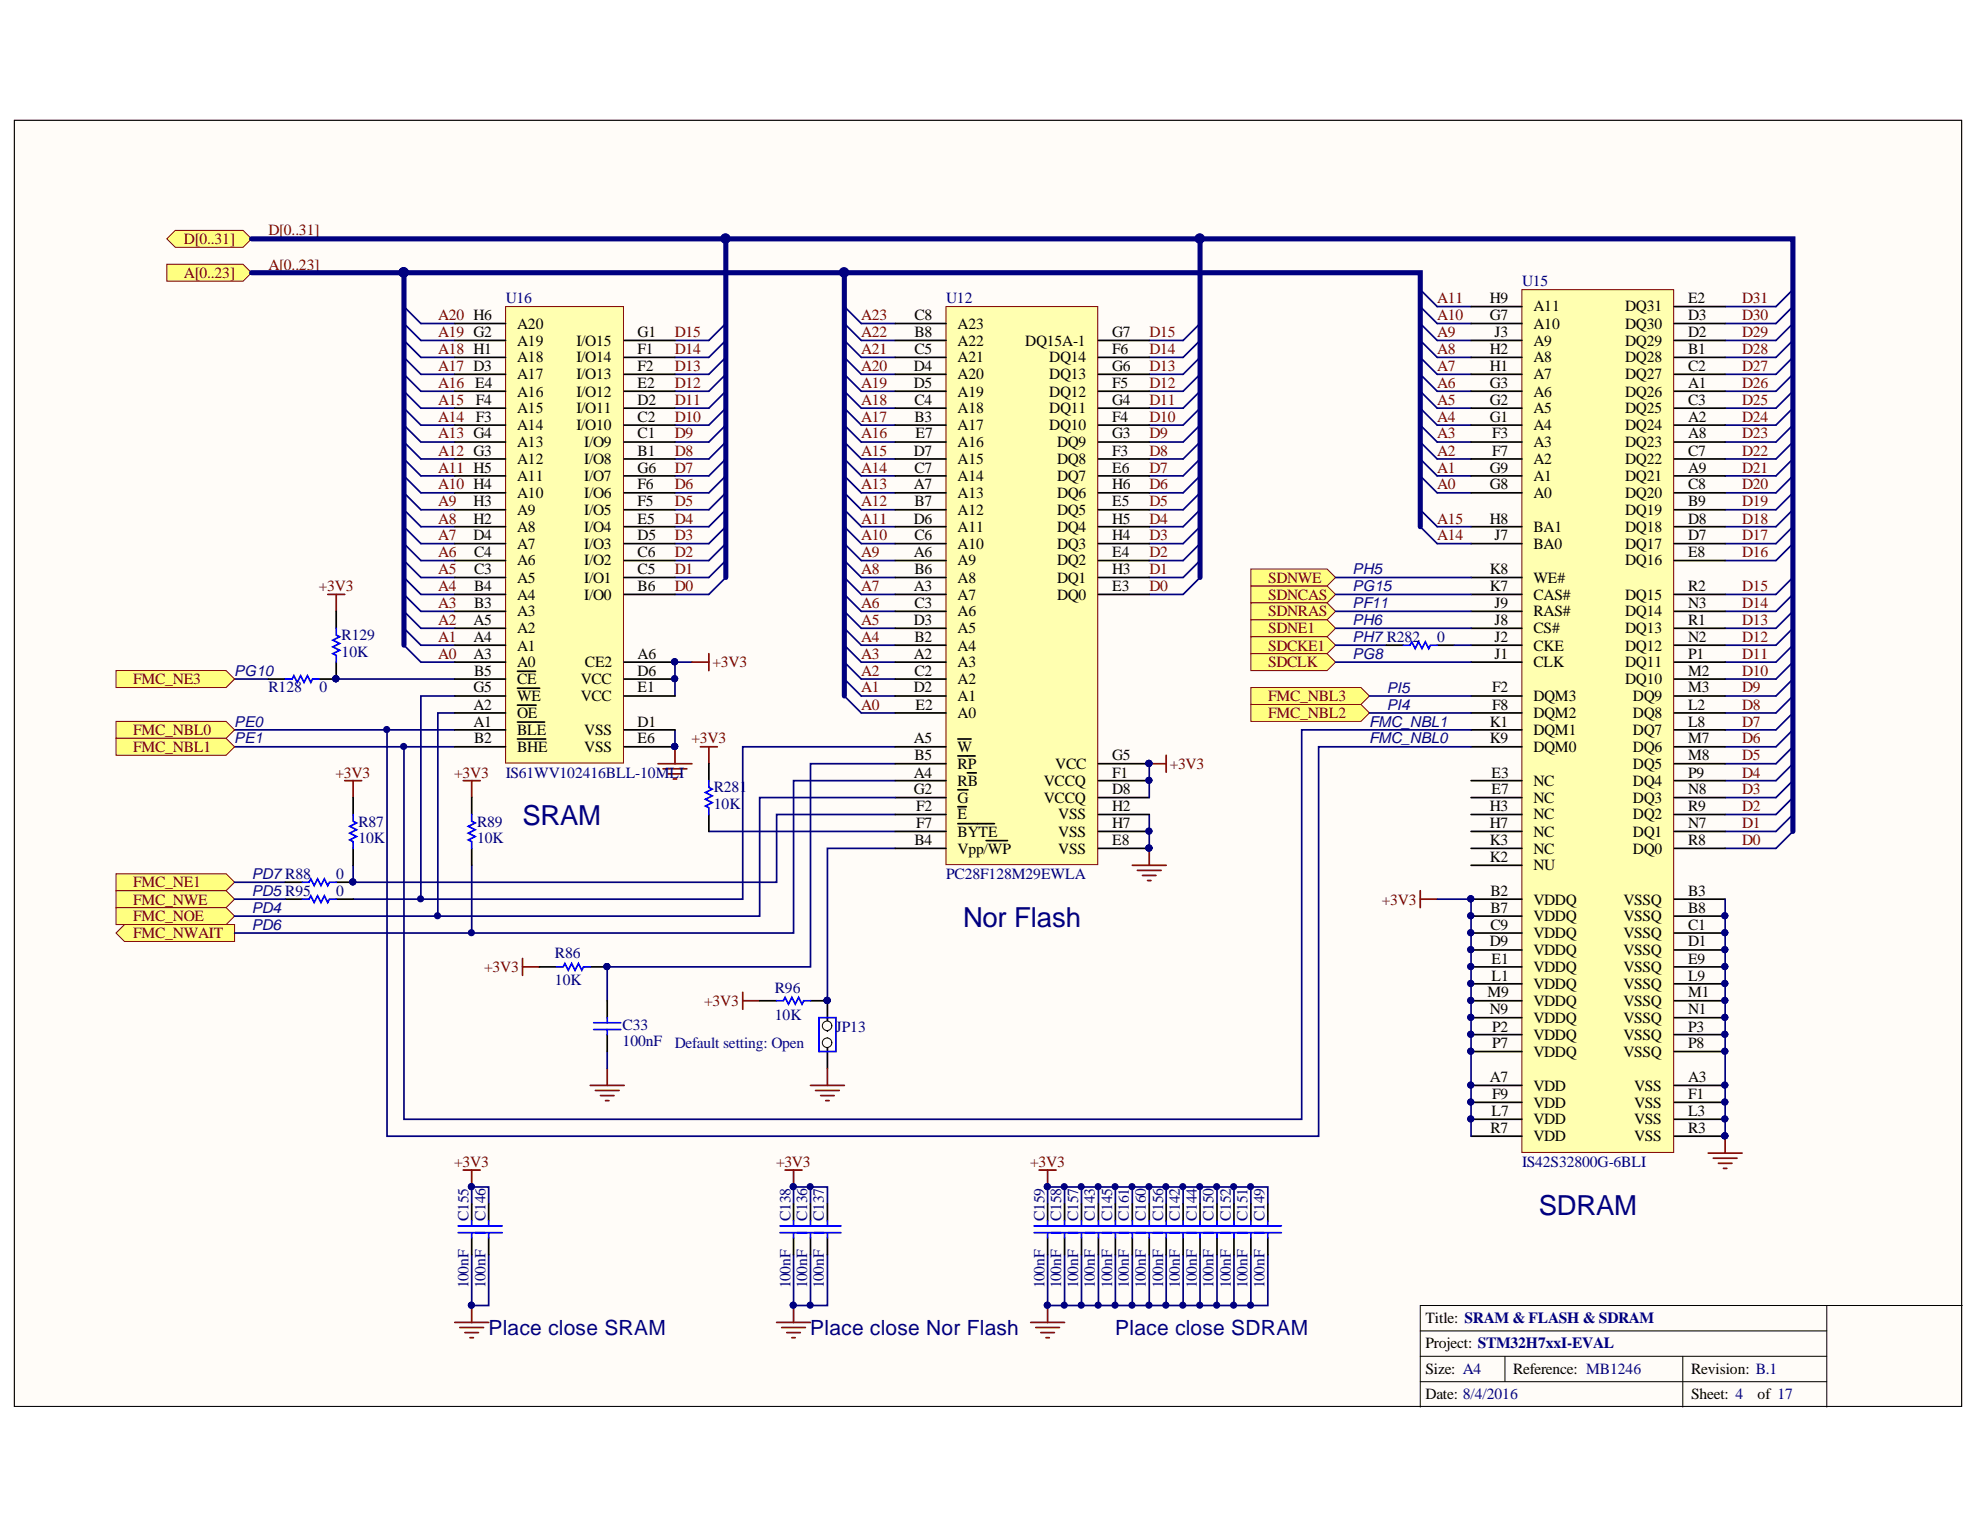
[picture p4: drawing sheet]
<svg xmlns="http://www.w3.org/2000/svg" width="279mm" height="216mm" viewBox="0 0 279 216" stroke-linecap="round" stroke-linejoin="round" font-family="sans-serif">
<defs><g id="words">
<g font-size="3.9" fill="#000080">
<text x="73.7" y="116.5">SRAM</text>
<text x="135.9" y="130.8">Nor Flash</text>
<text x="217.2" y="171.4">SDRAM</text>
</g>
<g font-size="3" fill="#000080">
<text x="68.9" y="188.3">Place close SRAM</text>
<text x="114.3" y="188.3">Place close Nor Flash</text>
<text x="157.4" y="188.3">Place close SDRAM</text>
</g>
<g font-size="2.2" fill="#800000">
<text x="26" y="34.4">D[0..31]</text>
<text x="37.9" y="33.2">D[0..31]</text>
<text x="26" y="39.2">A[0..23]</text>
<text x="37.9" y="38">A[0..23]</text>
<text x="61.8" y="47.6">A19 G2</text>
<text x="61.8" y="45.2">A20 H6</text>
<text x="95.2" y="47.6">D15</text>
<text x="121.5" y="47.6">A22</text>
<text x="121.5" y="45.2">A23</text>
<text x="162.2" y="47.6">D15</text>
<text x="202.8" y="47.6">A9</text>
<text x="202.8" y="45.2">A10</text>
<text x="202.8" y="42.8">A11</text>
<text x="245.8" y="47.6">D29</text>
<text x="245.8" y="45.2">D30</text>
<text x="245.8" y="42.8">D31</text>
<text x="61.8" y="52.3">A17 D3</text>
<text x="61.8" y="50">A18 H1</text>
<text x="95.2" y="52.3">D13</text>
<text x="95.2" y="50">D14</text>
<text x="121.5" y="52.3">A20</text>
<text x="121.5" y="50">A21</text>
<text x="162.2" y="52.3">D13</text>
<text x="162.2" y="50">D14</text>
<text x="202.8" y="52.3">A7</text>
<text x="202.8" y="50">A8</text>
<text x="245.8" y="52.3">D27</text>
<text x="245.8" y="50">D28</text>
<text x="61.8" y="59.5">A14</text>
<text x="61.8" y="57.1">A15</text>
<text x="61.8" y="54.8">A16 E4</text>
<text x="95.2" y="59.5">D10</text>
<text x="95.2" y="57.1">D11</text>
<text x="95.2" y="54.8">D12</text>
<text x="121.5" y="59.5">A17</text>
<text x="121.5" y="57.1">A18</text>
<text x="121.5" y="54.8">A19</text>
<text x="162.2" y="59.5">D10</text>
<text x="162.2" y="57.1">D11</text>
<text x="162.2" y="54.8">D12</text>
<text x="202.8" y="59.5">A4</text>
<text x="202.8" y="57.1">A5</text>
<text x="202.8" y="54.8">A6</text>
<text x="245.8" y="59.5">D24</text>
<text x="245.8" y="57.1">D25</text>
<text x="245.8" y="54.8">D26</text>
<text x="61.8" y="64.3">A12 G3</text>
<text x="61.8" y="61.9">A13 G4</text>
<text x="95.2" y="64.3">D8</text>
<text x="95.2" y="61.9">D9</text>
<text x="121.5" y="64.3">A15</text>
<text x="121.5" y="61.9">A16</text>
<text x="162.2" y="64.3">D8</text>
<text x="162.2" y="61.9">D9</text>
<text x="202.8" y="64.3">A2</text>
<text x="202.8" y="61.9">A3</text>
<text x="245.8" y="64.3">D22</text>
<text x="245.8" y="61.9">D23</text>
<text x="61.8" y="71.4">A9</text>
<text x="61.8" y="69.1">A10 H4</text>
<text x="61.8" y="66.7">A11 H5</text>
<text x="95.2" y="71.4">D5</text>
<text x="95.2" y="69.1">D6</text>
<text x="95.2" y="66.7">D7</text>
<text x="121.5" y="71.4">A12</text>
<text x="121.5" y="69.1">A13</text>
<text x="121.5" y="66.7">A14</text>
<text x="162.2" y="71.4">D5</text>
<text x="162.2" y="69.1">D6</text>
<text x="162.2" y="66.7">D7</text>
<text x="202.8" y="66.7">A1</text>
<text x="202.8" y="69.1">A0</text>
<text x="245.8" y="71.4">D19</text>
<text x="245.8" y="69.1">D20</text>
<text x="245.8" y="66.7">D21</text>
<text x="61.8" y="76.2">A7</text>
<text x="61.8" y="73.9">A8</text>
<text x="95.2" y="76.2">D3</text>
<text x="95.2" y="73.9">D4</text>
<text x="121.5" y="76.2">A10</text>
<text x="121.5" y="73.9">A11</text>
<text x="162.2" y="76.2">D3</text>
<text x="162.2" y="73.9">D4</text>
<text x="202.8" y="76.2">A14</text>
<text x="202.8" y="73.9">A15</text>
<text x="245.8" y="76.2">D17</text>
<text x="245.8" y="73.9">D18</text>
<text x="45" y="83.4">+3V3</text>
<text x="61.8" y="83.4">A4</text>
<text x="61.8" y="81.1">A5</text>
<text x="61.8" y="78.6">A6</text>
<text x="95.2" y="83.4">D0</text>
<text x="95.2" y="81.1">D1</text>
<text x="95.2" y="78.6">D2</text>
<text x="121.5" y="83.4">A7</text>
<text x="121.5" y="81.1">A8</text>
<text x="121.5" y="78.6">A9</text>
<text x="162.2" y="83.4">D0</text>
<text x="162.2" y="81.1">D1</text>
<text x="162.2" y="78.6">D2</text>
<text x="178.9" y="82.2">SDNWE</text>
<text x="245.8" y="83.4">D15</text>
<text x="245.8" y="78.6">D16</text>
<text x="61.8" y="88.2">A2</text>
<text x="61.8" y="85.8">A3</text>
<text x="121.5" y="88.2">A5</text>
<text x="121.5" y="85.8">A6</text>
<text x="178.9" y="84.6">SDNCAS</text>
<text x="178.9" y="87">SDNRAS</text>
<text x="178.9" y="89.3">SDNE1</text>
<text x="245.8" y="88.2">D13</text>
<text x="245.8" y="85.8">D14</text>
<text x="61.8" y="90.6">A1</text>
<text x="61.8" y="93">A0</text>
<text x="100.5" y="94.2">+3V3</text>
<text x="121.5" y="95.3">A2</text>
<text x="121.5" y="93">A3</text>
<text x="121.5" y="90.6">A4</text>
<text x="178.9" y="91.8">SDCKE1</text>
<text x="178.9" y="94.2">SDCLK</text>
<text x="245.8" y="95.3">D10</text>
<text x="245.8" y="93">D11</text>
<text x="245.8" y="90.6">D12</text>
<text x="18.8" y="96.5">FMC_NE3</text>
<text x="121.5" y="97.7">A1</text>
<text x="121.5" y="100.2">A0</text>
<text x="178.9" y="99">FMC_NBL3</text>
<text x="178.9" y="101.3">FMC_NBL2</text>
<text x="245.8" y="100.2">D8</text>
<text x="245.8" y="97.7">D9</text>
<text x="18.8" y="103.7">FMC_NBL0</text>
<text x="18.8" y="106.1">FMC_NBL1</text>
<text x="97.6" y="104.9">+3V3</text>
<text x="245.8" y="107.3">D5</text>
<text x="245.8" y="104.9">D6</text>
<text x="245.8" y="102.5">D7</text>
<text x="47.4" y="109.7">+3V3</text>
<text x="64.1" y="109.7">+3V3</text>
<text x="165.1" y="108.5">+3V3</text>
<text x="245.8" y="112.1">D3</text>
<text x="245.8" y="109.7">D4</text>
<text x="245.8" y="119.3">D0</text>
<text x="245.8" y="116.8">D1</text>
<text x="245.8" y="114.5">D2</text>
<text x="18.8" y="125.2">FMC_NE1</text>
<text x="18.8" y="127.6">FMC_NWE</text>
<text x="18.8" y="130">FMC_NOE</text>
<text x="195" y="127.6">+3V3</text>
<text x="18.8" y="132.4">FMC_NWAIT</text>
<text x="68.3" y="137.2">+3V3</text>
<text x="99.4" y="141.9">+3V3</text>
<text x="64.1" y="164.7">+3V3</text>
<text x="109.5" y="164.7">+3V3</text>
<text x="145.4" y="164.7">+3V3</text>
</g>
<g font-size="2.2" fill="#000080">
<text x="214.8" y="40.4">U15</text>
<text x="71.4" y="42.8">U16</text>
<text x="133.5" y="42.8">U12</text>
<text x="48.2" y="90.4">R129</text>
<text x="48.2" y="92.7">10K</text>
<text x="202.8" y="90.6">0</text>
<text x="37.9" y="97.7">R128</text>
<text x="45.1" y="97.7">0</text>
<text x="71.4" y="109.7">IS61WV102416BLL-10MLI</text>
<text x="100.7" y="111.8">R281</text>
<text x="50.6" y="116.6">R87</text>
<text x="50.6" y="119">10K</text>
<text x="67.3" y="116.6">R89</text>
<text x="67.3" y="119">10K</text>
<text x="100.7" y="114.2">10K</text>
<text x="47.4" y="124">0</text>
<text x="133.5" y="124">PC28F128M29EWLA</text>
<text x="47.4" y="126.5">0</text>
<text x="78.3" y="135.2">R86</text>
<text x="78.3" y="139">10K</text>
<text x="109.3" y="140.1">R96</text>
<text x="109.3" y="143.9">10K</text>
<text x="87.9" y="145.3">C33</text>
<text x="87.9" y="147.7">100nF</text>
<text x="118" y="145.6">JP13</text>
<text x="214.8" y="164.7">IS42S32800G-6BLI</text>
<text x="66.1" y="172.3" transform="rotate(-90 66.1 172.3)">C155</text>
<text x="68.5" y="172.3" transform="rotate(-90 68.5 172.3)">C146</text>
<text x="111.5" y="172.3" transform="rotate(-90 111.5 172.3)">C138</text>
<text x="113.9" y="172.3" transform="rotate(-90 113.9 172.3)">C136</text>
<text x="116.3" y="172.3" transform="rotate(-90 116.3 172.3)">C137</text>
<text x="147.4" y="172.3" transform="rotate(-90 147.4 172.3)">C159</text>
<text x="149.8" y="172.3" transform="rotate(-90 149.8 172.3)">C158</text>
<text x="152.1" y="172.3" transform="rotate(-90 152.1 172.3)">C157</text>
<text x="154.5" y="172.3" transform="rotate(-90 154.5 172.3)">C143</text>
<text x="156.9" y="172.3" transform="rotate(-90 156.9 172.3)">C145</text>
<text x="159.3" y="172.3" transform="rotate(-90 159.3 172.3)">C161</text>
<text x="161.7" y="172.3" transform="rotate(-90 161.7 172.3)">C160</text>
<text x="164.1" y="172.3" transform="rotate(-90 164.1 172.3)">C156</text>
<text x="166.5" y="172.3" transform="rotate(-90 166.5 172.3)">C142</text>
<text x="168.9" y="172.3" transform="rotate(-90 168.9 172.3)">C144</text>
<text x="171.2" y="172.3" transform="rotate(-90 171.2 172.3)">C150</text>
<text x="173.7" y="172.3" transform="rotate(-90 173.7 172.3)">C152</text>
<text x="176.1" y="172.3" transform="rotate(-90 176.1 172.3)">C151</text>
<text x="178.4" y="172.3" transform="rotate(-90 178.4 172.3)">C149</text>
<text x="66.1" y="181.8" transform="rotate(-90 66.1 181.8)">100nF</text>
<text x="68.5" y="181.8" transform="rotate(-90 68.5 181.8)">100nF</text>
<text x="111.5" y="181.8" transform="rotate(-90 111.5 181.8)">100nF</text>
<text x="113.9" y="181.8" transform="rotate(-90 113.9 181.8)">100nF</text>
<text x="116.3" y="181.8" transform="rotate(-90 116.3 181.8)">100nF</text>
<text x="147.4" y="181.8" transform="rotate(-90 147.4 181.8)">100nF</text>
<text x="149.8" y="181.8" transform="rotate(-90 149.8 181.8)">100nF</text>
<text x="152.1" y="181.8" transform="rotate(-90 152.1 181.8)">100nF</text>
<text x="154.5" y="181.8" transform="rotate(-90 154.5 181.8)">100nF</text>
<text x="156.9" y="181.8" transform="rotate(-90 156.9 181.8)">100nF</text>
<text x="159.3" y="181.8" transform="rotate(-90 159.3 181.8)">100nF</text>
<text x="161.7" y="181.8" transform="rotate(-90 161.7 181.8)">100nF</text>
<text x="164.1" y="181.8" transform="rotate(-90 164.1 181.8)">100nF</text>
<text x="166.5" y="181.8" transform="rotate(-90 166.5 181.8)">100nF</text>
<text x="168.9" y="181.8" transform="rotate(-90 168.9 181.8)">100nF</text>
<text x="171.2" y="181.8" transform="rotate(-90 171.2 181.8)">100nF</text>
<text x="173.7" y="181.8" transform="rotate(-90 173.7 181.8)">100nF</text>
<text x="176.1" y="181.8" transform="rotate(-90 176.1 181.8)">100nF</text>
<text x="178.4" y="181.8" transform="rotate(-90 178.4 181.8)">100nF</text>
</g>
<g font-size="2.2">
<text x="73" y="46.4">A20</text>
<text x="90" y="47.6">G1</text>
<text x="129" y="47.6">B8</text>
<text x="129" y="45.2">C8</text>
<text x="135.1" y="46.4">A23</text>
<text x="156.9" y="47.6">G7</text>
<text x="210.2" y="42.8">H9</text>
<text x="210.2" y="45.2">G7</text>
<text x="210.9" y="47.6">J3</text>
<text x="216.4" y="44">A11</text>
<text x="216.4" y="46.4">A10</text>
<text x="229.3" y="46.4">DQ30</text>
<text x="229.3" y="44">DQ31</text>
<text x="238.2" y="47.6">D2</text>
<text x="238.2" y="45.2">D3</text>
<text x="238.2" y="42.8">E2</text>
<text x="73" y="53.5">A17</text>
<text x="73" y="51.1">A18</text>
<text x="73" y="48.8">A19</text>
<text x="81.3" y="53.5">I/O13</text>
<text x="81.3" y="51.1">I/O14</text>
<text x="81.3" y="48.8">I/O15</text>
<text x="90" y="52.3">F2</text>
<text x="90" y="50">F1</text>
<text x="129" y="52.3">D4</text>
<text x="129" y="50">C5</text>
<text x="135.1" y="48.8">A22</text>
<text x="135.1" y="53.5">A20</text>
<text x="135.1" y="51.1">A21</text>
<text x="144.7" y="48.8">DQ15A-1</text>
<text x="148.1" y="53.5">DQ13</text>
<text x="148.1" y="51.1">DQ14</text>
<text x="156.9" y="52.3">G6</text>
<text x="156.9" y="50">F6</text>
<text x="210.2" y="50">H2</text>
<text x="210.2" y="52.3">H1</text>
<text x="216.4" y="48.8">A9</text>
<text x="216.4" y="51.1">A8</text>
<text x="216.4" y="53.5">A7</text>
<text x="229.3" y="53.5">DQ27</text>
<text x="229.3" y="51.1">DQ28</text>
<text x="229.3" y="48.8">DQ29</text>
<text x="238.2" y="52.3">C2</text>
<text x="238.2" y="50">B1</text>
<text x="67.1" y="57.1">F4</text>
<text x="67.1" y="59.5">F3</text>
<text x="73" y="56">A16</text>
<text x="73" y="58.3">A15</text>
<text x="81.3" y="58.3">I/O11</text>
<text x="81.3" y="56">I/O12</text>
<text x="90" y="59.5">C2</text>
<text x="90" y="57.1">D2</text>
<text x="90" y="54.8">E2</text>
<text x="129" y="54.8">D5</text>
<text x="129" y="57.1">C4</text>
<text x="129" y="59.5">B3</text>
<text x="135.1" y="56">A19</text>
<text x="135.1" y="58.3">A18</text>
<text x="148.1" y="58.3">DQ11</text>
<text x="148.1" y="56">DQ12</text>
<text x="156.9" y="59.5">F4</text>
<text x="156.9" y="57.1">G4</text>
<text x="156.9" y="54.8">F5</text>
<text x="210.2" y="54.8">G3</text>
<text x="210.2" y="57.1">G2</text>
<text x="210.2" y="59.5">G1</text>
<text x="216.4" y="56">A6</text>
<text x="216.4" y="58.3">A5</text>
<text x="229.3" y="58.3">DQ25</text>
<text x="229.3" y="56">DQ26</text>
<text x="238.2" y="59.5">A2</text>
<text x="238.2" y="57.1">C3</text>
<text x="238.2" y="54.8">A1</text>
<text x="73" y="60.7">A14</text>
<text x="73" y="63.1">A13</text>
<text x="73" y="65.5">A12</text>
<text x="81.3" y="60.7">I/O10</text>
<text x="82.4" y="65.5">I/O8</text>
<text x="82.4" y="63.1">I/O9</text>
<text x="90" y="64.3">B1</text>
<text x="90" y="61.9">C1</text>
<text x="129" y="64.3">D7</text>
<text x="129.2" y="61.9">E7</text>
<text x="135.1" y="65.5">A15</text>
<text x="135.1" y="60.7">A17</text>
<text x="135.1" y="63.1">A16</text>
<text x="148.1" y="60.7">DQ10</text>
<text x="149.2" y="65.5">DQ8</text>
<text x="149.2" y="63.1">DQ9</text>
<text x="156.9" y="64.3">F3</text>
<text x="156.9" y="61.9">G3</text>
<text x="210.6" y="61.9">F3</text>
<text x="210.6" y="64.3">F7</text>
<text x="216.4" y="60.7">A4</text>
<text x="216.4" y="63.1">A3</text>
<text x="216.4" y="65.5">A2</text>
<text x="229.3" y="60.7">DQ24</text>
<text x="229.3" y="65.5">DQ22</text>
<text x="229.3" y="63.1">DQ23</text>
<text x="238.2" y="64.3">C7</text>
<text x="238.2" y="61.9">A8</text>
<text x="66.8" y="71.4">H3</text>
<text x="73" y="67.9">A11</text>
<text x="73" y="70.2">A10</text>
<text x="82.4" y="70.2">I/O6</text>
<text x="82.4" y="67.9">I/O7</text>
<text x="90" y="71.4">F5</text>
<text x="90" y="69.1">F6</text>
<text x="90" y="66.7">G6</text>
<text x="129" y="69.1">A7</text>
<text x="129" y="66.7">C7</text>
<text x="129" y="71.4">B7</text>
<text x="135.1" y="67.9">A14</text>
<text x="135.1" y="70.2">A13</text>
<text x="149.2" y="70.2">DQ6</text>
<text x="149.2" y="67.9">DQ7</text>
<text x="156.9" y="71.4">E5</text>
<text x="156.9" y="69.1">H6</text>
<text x="156.9" y="66.7">E6</text>
<text x="210.2" y="66.7">G9</text>
<text x="210.2" y="69.1">G8</text>
<text x="216.4" y="67.9">A1</text>
<text x="216.4" y="70.2">A0</text>
<text x="229.3" y="70.2">DQ20</text>
<text x="229.3" y="67.9">DQ21</text>
<text x="238.2" y="71.4">B9</text>
<text x="238.2" y="69.1">C8</text>
<text x="238.2" y="66.7">A9</text>
<text x="66.8" y="73.9">H2</text>
<text x="66.8" y="76.2">D4</text>
<text x="73" y="72.7">A9</text>
<text x="73" y="75.1">A8</text>
<text x="73" y="77.4">A7</text>
<text x="82.4" y="77.4">I/O3</text>
<text x="82.4" y="75.1">I/O4</text>
<text x="82.4" y="72.7">I/O5</text>
<text x="90" y="76.2">D5</text>
<text x="90" y="73.9">E5</text>
<text x="129" y="73.9">D6</text>
<text x="129" y="76.2">C6</text>
<text x="135.1" y="72.7">A12</text>
<text x="135.1" y="75.1">A11</text>
<text x="135.1" y="77.4">A10</text>
<text x="149.2" y="77.4">DQ3</text>
<text x="149.2" y="75.1">DQ4</text>
<text x="149.2" y="72.7">DQ5</text>
<text x="156.9" y="76.2">H4</text>
<text x="156.9" y="73.9">H5</text>
<text x="210.2" y="73.9">H8</text>
<text x="210.9" y="76.2">J7</text>
<text x="216.4" y="77.4">BA0</text>
<text x="216.4" y="75.1">BA1</text>
<text x="229.3" y="77.4">DQ17</text>
<text x="229.3" y="75.1">DQ18</text>
<text x="229.3" y="72.7">DQ19</text>
<text x="238.2" y="76.2">D7</text>
<text x="238.2" y="73.9">D8</text>
<text x="66.9" y="83.4">B4</text>
<text x="66.9" y="78.6">C4</text>
<text x="66.9" y="81.1">C3</text>
<text x="73" y="79.8">A6</text>
<text x="73" y="82.2">A5</text>
<text x="82.4" y="82.2">I/O1</text>
<text x="82.4" y="79.8">I/O2</text>
<text x="90" y="83.4">B6</text>
<text x="90" y="81.1">C5</text>
<text x="90" y="78.6">C6</text>
<text x="129" y="78.6">A6</text>
<text x="129" y="83.4">A3</text>
<text x="129" y="81.1">B6</text>
<text x="135.1" y="79.8">A9</text>
<text x="135.1" y="82.2">A8</text>
<text x="149.2" y="82.2">DQ1</text>
<text x="149.2" y="79.8">DQ2</text>
<text x="156.9" y="83.4">E3</text>
<text x="156.9" y="81.1">H3</text>
<text x="156.9" y="78.6">E4</text>
<text x="210.2" y="83.4">K7</text>
<text x="210.2" y="81.1">K8</text>
<text x="216.4" y="82.2">WE#</text>
<text x="229.3" y="79.8">DQ16</text>
<text x="238.2" y="83.4">R2</text>
<text x="238.2" y="78.6">E8</text>
<text x="66.8" y="88.2">A5</text>
<text x="66.9" y="85.8">B3</text>
<text x="73" y="84.6">A4</text>
<text x="73" y="87">A3</text>
<text x="73" y="89.3">A2</text>
<text x="82.4" y="84.6">I/O0</text>
<text x="129" y="88.2">D3</text>
<text x="129" y="85.8">C3</text>
<text x="135.1" y="84.6">A7</text>
<text x="135.1" y="87">A6</text>
<text x="135.1" y="89.3">A5</text>
<text x="149.2" y="84.6">DQ0</text>
<text x="210.9" y="88.2">J8</text>
<text x="210.9" y="85.8">J9</text>
<text x="216.4" y="89.3">CS#</text>
<text x="216.4" y="87">RAS#</text>
<text x="216.4" y="84.6">CAS#</text>
<text x="229.3" y="89.3">DQ13</text>
<text x="229.3" y="87">DQ14</text>
<text x="229.3" y="84.6">DQ15</text>
<text x="238.2" y="88.2">R1</text>
<text x="238.2" y="85.8">N3</text>
<text x="66.8" y="90.6">A4</text>
<text x="66.8" y="93">A3</text>
<text x="66.9" y="95.3">B5</text>
<text x="73" y="91.8">A1</text>
<text x="73" y="94.2">A0</text>
<text x="82.5" y="94.2">CE2</text>
<text x="90" y="95.3">D6</text>
<text x="90" y="93">A6</text>
<text x="129" y="93">A2</text>
<text x="129" y="90.6">B2</text>
<text x="129" y="95.3">C2</text>
<text x="135.1" y="91.8">A4</text>
<text x="135.1" y="94.2">A3</text>
<text x="210.9" y="93">J1</text>
<text x="210.9" y="90.6">J2</text>
<text x="216.4" y="94.2">CLK</text>
<text x="216.4" y="91.8">CKE</text>
<text x="229.3" y="94.2">DQ11</text>
<text x="229.3" y="91.8">DQ12</text>
<text x="238.2" y="95.3">M2</text>
<text x="238.2" y="93">P1</text>
<text x="238.2" y="90.6">N2</text>
<text x="66.8" y="97.7">G5</text>
<text x="66.8" y="100.2">A2</text>
<text x="73" y="96.5">CE</text>
<text x="73" y="99">WE</text>
<text x="73" y="101.3">OE</text>
<text x="81.9" y="96.5">VCC</text>
<text x="81.9" y="99">VCC</text>
<text x="90" y="97.7">E1</text>
<text x="129" y="97.7">D2</text>
<text x="129.2" y="100.2">E2</text>
<text x="135.1" y="96.5">A2</text>
<text x="135.1" y="99">A1</text>
<text x="135.1" y="101.3">A0</text>
<text x="210.6" y="100.2">F8</text>
<text x="210.6" y="97.7">F2</text>
<text x="216.4" y="101.3">DQM2</text>
<text x="216.4" y="99">DQM3</text>
<text x="229.3" y="96.5">DQ10</text>
<text x="230.4" y="101.3">DQ8</text>
<text x="230.4" y="99">DQ9</text>
<text x="238.2" y="100.2">L2</text>
<text x="238.2" y="97.7">M3</text>
<text x="66.8" y="102.5">A1</text>
<text x="66.9" y="104.9">B2</text>
<text x="73" y="103.7">BLE</text>
<text x="73" y="106.1">BHE</text>
<text x="82.4" y="103.7">VSS</text>
<text x="82.4" y="106.1">VSS</text>
<text x="90" y="102.5">D1</text>
<text x="90" y="104.9">E6</text>
<text x="129" y="104.9">A5</text>
<text x="129" y="107.3">B5</text>
<text x="135.1" y="106.1">W</text>
<text x="156.9" y="107.3">G5</text>
<text x="210.2" y="104.9">K9</text>
<text x="210.2" y="102.5">K1</text>
<text x="216.4" y="106.1">DQM0</text>
<text x="216.4" y="103.7">DQM1</text>
<text x="230.4" y="106.1">DQ6</text>
<text x="230.4" y="103.7">DQ7</text>
<text x="238.2" y="107.3">M8</text>
<text x="238.2" y="104.9">M7</text>
<text x="238.2" y="102.5">L8</text>
<text x="129" y="109.7">A4</text>
<text x="129" y="112.1">G2</text>
<text x="135.1" y="108.5">RP</text>
<text x="135.1" y="110.9">RB</text>
<text x="135.1" y="113.3">G</text>
<text x="147.3" y="113.3">VCCQ</text>
<text x="147.3" y="110.9">VCCQ</text>
<text x="148.9" y="108.5">VCC</text>
<text x="156.9" y="112.1">D8</text>
<text x="156.9" y="109.7">F1</text>
<text x="210.5" y="109.7">E3</text>
<text x="210.5" y="112.1">E7</text>
<text x="216.4" y="110.9">NC</text>
<text x="216.4" y="113.3">NC</text>
<text x="230.4" y="113.3">DQ3</text>
<text x="230.4" y="110.9">DQ4</text>
<text x="230.4" y="108.5">DQ5</text>
<text x="238.2" y="112.1">N8</text>
<text x="238.2" y="109.7">P9</text>
<text x="129" y="119.3">B4</text>
<text x="129.3" y="114.5">F2</text>
<text x="129.3" y="116.8">F7</text>
<text x="135.1" y="115.6">E</text>
<text x="135.1" y="118.1">BYTE</text>
<text x="149.3" y="118.1">VSS</text>
<text x="149.3" y="115.6">VSS</text>
<text x="156.9" y="119.3">E8</text>
<text x="156.9" y="116.8">H7</text>
<text x="156.9" y="114.5">H2</text>
<text x="210.2" y="114.5">H3</text>
<text x="210.2" y="116.8">H7</text>
<text x="210.2" y="119.3">K3</text>
<text x="216.4" y="115.6">NC</text>
<text x="216.4" y="118.1">NC</text>
<text x="230.4" y="118.1">DQ1</text>
<text x="230.4" y="115.6">DQ2</text>
<text x="238.2" y="119.3">R8</text>
<text x="238.2" y="116.8">N7</text>
<text x="238.2" y="114.5">R9</text>
<text x="135.1" y="120.5">Vpp/WP</text>
<text x="149.3" y="120.5">VSS</text>
<text x="210.2" y="121.6">K2</text>
<text x="216.4" y="122.8">NU</text>
<text x="216.4" y="120.5">NC</text>
<text x="230.4" y="120.5">DQ0</text>
<text x="210.3" y="126.5">B2</text>
<text x="210.3" y="128.8">B7</text>
<text x="210.3" y="131.2">C9</text>
<text x="216.4" y="127.6">VDDQ</text>
<text x="216.4" y="130">VDDQ</text>
<text x="229.1" y="127.6">VSSQ</text>
<text x="229.1" y="130">VSSQ</text>
<text x="238.2" y="126.5">B3</text>
<text x="238.2" y="128.8">B8</text>
<text x="238.2" y="131.2">C1</text>
<text x="210.2" y="133.6">D9</text>
<text x="210.5" y="136">E1</text>
<text x="216.4" y="132.4">VDDQ</text>
<text x="216.4" y="134.7">VDDQ</text>
<text x="216.4" y="137.2">VDDQ</text>
<text x="229.1" y="132.4">VSSQ</text>
<text x="229.1" y="134.7">VSSQ</text>
<text x="229.1" y="137.2">VSSQ</text>
<text x="238.2" y="133.6">D1</text>
<text x="238.2" y="136">E9</text>
<text x="209.9" y="140.7">M9</text>
<text x="210.2" y="143.1">N9</text>
<text x="210.5" y="138.4">L1</text>
<text x="216.4" y="139.6">VDDQ</text>
<text x="216.4" y="141.9">VDDQ</text>
<text x="229.1" y="139.6">VSSQ</text>
<text x="229.1" y="141.9">VSSQ</text>
<text x="238.2" y="138.4">L9</text>
<text x="238.2" y="140.7">M1</text>
<text x="238.2" y="143.1">N1</text>
<text x="210.6" y="145.6">P2</text>
<text x="210.6" y="147.9">P7</text>
<text x="216.4" y="144.4">VDDQ</text>
<text x="216.4" y="146.7">VDDQ</text>
<text x="216.4" y="149.1">VDDQ</text>
<text x="229.1" y="144.4">VSSQ</text>
<text x="229.1" y="146.7">VSSQ</text>
<text x="229.1" y="149.1">VSSQ</text>
<text x="238.2" y="145.6">P3</text>
<text x="238.2" y="147.9">P8</text>
<text x="210.2" y="152.7">A7</text>
<text x="210.6" y="155.1">F9</text>
<text x="216.4" y="153.9">VDD</text>
<text x="230.6" y="153.9">VSS</text>
<text x="238.2" y="152.7">A3</text>
<text x="238.2" y="155.1">F1</text>
<text x="210.3" y="159.8">R7</text>
<text x="210.5" y="157.5">L7</text>
<text x="216.4" y="156.3">VDD</text>
<text x="216.4" y="158.7">VDD</text>
<text x="216.4" y="161">VDD</text>
<text x="230.6" y="156.3">VSS</text>
<text x="230.6" y="158.7">VSS</text>
<text x="230.6" y="161">VSS</text>
<text x="238.2" y="157.5">L3</text>
<text x="238.2" y="159.8">R3</text>
<text x="201.2" y="186.6">Title: SRAM &amp; FLASH &amp; SDRAM</text>
<text x="201.2" y="190.2">Project: STM32H7xxI-EVAL</text>
<text x="201.2" y="193.8">Size: A4</text>
<text x="201.2" y="197.5">Date: 8/4/2016</text>
<text x="213.5" y="193.8">Reference: MB1246</text>
<text x="238.6" y="197.5">Sheet: 4</text>
<text x="238.6" y="193.8">Revision: B.1</text>
<text x="248" y="197.5">of 17</text>
</g>
<text font-size="2.2" fill="#0c0087" x="95.2" y="147.9">Default setting: Open</text>
<g font-size="2.1" fill="#0c0087">
<text x="190.9" y="81.1">PH5</text>
<text x="190.9" y="83.4">PG15</text>
<text x="190.9" y="85.8">PF11</text>
<text x="190.9" y="88.2">PH6</text>
<text x="33.1" y="95.3">PG10</text>
<text x="190.9" y="90.6">PH7 R282</text>
<text x="190.9" y="93">PG8</text>
<text x="195.7" y="97.8">PI5</text>
<text x="195.7" y="100.2">PI4</text>
<text x="33.1" y="104.9">PE1</text>
<text x="33.1" y="102.5">PE0</text>
<text x="35.5" y="124">PD7R88</text>
<text x="35.5" y="126.5">PD5 R95</text>
<text x="35.5" y="131.2">PD6</text>
<text x="35.5" y="128.8">PD4</text>
</g>
<g font-size="2.1" fill="#000080">
<text x="193.2" y="102.5">FMC_NBL1</text>
<text x="193.2" y="104.9">FMC_NBL0</text>
</g>
</g></defs>
<path d="M2 17h274.8v181.5h-274.8z" fill="#fffcf8" stroke="#000" stroke-width=".14"/>
<path d="M200.4 187.8h57.4M200.4 191.4h57.4M200.4 195h57.4M212.4 191.4v3.6M237.5 191.4v7.2M257.8 184.2v14.4M276.9 184.2h-76.5v14.4" fill="none" stroke="#000" stroke-width=".14"/>
<g fill="none" stroke="#000080" stroke-width=".24">
<path d="M59.4 55.2h4.8M59.4 57.6h4.8M59.4 60h4.8M95.2 55.2h4.8M95.2 57.6h4.8M95.2 60h4.8M95.2 52.8h4.8M95.2 48h4.8M95.2 50.4h4.8M121.5 55.2h4.8M121.5 57.6h4.8M121.5 60h4.8"/>
<path d="M121.5 52.8h4.8M121.5 48h4.8M121.5 50.4h4.8M162.2 55.2h4.8M162.2 57.6h4.8M162.2 60h4.8M162.2 52.8h4.8M162.2 48h4.8M162.2 50.4h4.8M59.4 62.4h4.8M59.4 64.8h4.8M59.4 67.2h4.8"/>
<path d="M59.4 69.5h4.8M59.4 71.9h4.8M59.4 74.3h4.8M59.4 76.7h4.8M59.4 79.1h4.8M95.2 62.4h4.8M95.2 64.8h4.8M95.2 67.2h4.8M95.2 69.5h4.8M95.2 71.9h4.8M95.2 74.3h4.8M95.2 76.7h4.8"/>
<path d="M95.2 79.1h4.8M121.5 62.4h4.8M121.5 64.8h4.8M121.5 67.2h4.8M121.5 69.5h4.8M121.5 71.9h4.8M121.5 74.3h4.8M121.5 76.7h4.8M121.5 79.1h4.8M162.2 62.4h4.8M162.2 64.8h4.8M162.2 67.2h4.8"/>
<path d="M162.2 69.5h4.8M162.2 71.9h4.8M162.2 74.3h4.8M162.2 76.7h4.8M162.2 79.1h4.8M59.4 81.5h4.8M59.4 83.9h4.8M59.4 86.3h4.8M59.4 88.7h4.8M59.4 91h4.8M59.4 93.4h4.8M95.2 81.5h4.8"/>
<path d="M95.2 83.9h4.8M121.5 81.5h4.8M121.5 83.9h4.8M121.5 86.3h4.8M121.5 88.7h4.8M121.5 91h4.8M121.5 93.4h4.8M121.5 95.8h4.8M121.5 98.2h4.8M162.2 81.5h4.8M162.2 83.9h4.8M121.5 100.6h4.8"/>
</g>
<path d="M92.9 107.8h4.7M93.6 108.5h3.3M94.3 109.2h1.9M95 109.9h.5M95.2 105.4v2.4M162.2 119.7v2.4M159.8 122.1h4.8M160.5 122.8h3.3M161.2 123.5h1.9M161.9 124.3h.5" fill="none" stroke="#800000" stroke-width=".24"/>
<g fill="#000080" stroke="#000080" stroke-width=".14">
<circle cx="95.2" cy="105.3" r=".43"/>
<circle cx="162.1" cy="119.7" r=".43"/>
</g>
<g fill="#ffff80" stroke="#800000" stroke-width=".14">
<path d="M16.4 123.3h15.5l1.2 1.2-1.2 1.2h-15.5z" fill-rule="evenodd"/>
<path d="M16.4 125.7h15.5l1.2 1.2-1.2 1.2h-15.5z" fill-rule="evenodd"/>
<path d="M16.4 128.1h15.5l1.2 1.2-1.2 1.2h-15.5z" fill-rule="evenodd"/>
<path d="M16.4 131.7l1.2-1.2h15.5v2.4h-15.5z" fill-rule="evenodd"/>
</g>
<path d="M47.4 95.8h16.8M64.2 98.2h-4.8v28.7M33.1 103h31.1M33.1 105.4h31.1M64.2 100.6h-2.4v28.7M100 117.3h26.3M126.3 110.2h-14.3v21.5h-78.9M126.3 114.9h-16.7v9.6h-59.8v-2.4" fill="none" stroke="#000080" stroke-width=".24"/>
<g fill="#000080" stroke="#000080" stroke-width=".14">
<circle cx="47.4" cy="95.8" r=".43"/>
<circle cx="61.7" cy="129.2" r=".43"/>
<circle cx="59.3" cy="126.8" r=".43"/>
<circle cx="49.8" cy="124.4" r=".43"/>
</g>
<path d="M83.3 153.2h4.8M84 153.9h3.4M84.7 154.6h1.9M85.4 155.3h.5M85.7 150.8v2.4" fill="none" stroke="#800000" stroke-width=".24"/>
<path d="M116.8 146.5v4.3" fill="none" stroke="#000" stroke-width=".24"/>
<circle cx="116.7" cy="147.1" r=".67" fill="#fffcf8" stroke="#000" stroke-width=".14"/>
<path d="M116.8 141.2v4.3" fill="none" stroke="#000" stroke-width=".24"/>
<circle cx="116.7" cy="144.8" r=".67" fill="#fffcf8" stroke="#000" stroke-width=".14"/>
<g fill="#000080" stroke="#000080" stroke-width=".14">
<circle cx="116.7" cy="141.2" r=".43"/>
<circle cx="66.5" cy="131.6" r=".43"/>
<circle cx="85.6" cy="136.4" r=".43"/>
<circle cx="95.2" cy="105.3" r=".43"/>
<circle cx="162.1" cy="119.7" r=".43"/>
</g>
<path d="M115.6 143.6h2.4v4.8h-2.4z" fill="none" stroke="#00f" stroke-width=".24"/>
<path d="M114.4 153.2h4.7M115.1 153.9h3.3M115.8 154.6h1.9M116.5 155.3h.5M116.8 150.8v2.4" fill="none" stroke="#800000" stroke-width=".24"/>
<path d="M59.4 52.8h4.8M59.4 50.4h4.8M33.1 95.8h4.8M95.2 103v2.4M126.3 105.4h-21.5v21.5h-55M126.3 119.7h-9.5v21.5M126.3 107.8h-11.9v28.6h-28.7v4.8M162.2 114.9v4.8M33.1 124.5h7.2M66.6 122.1v9.6M85.7 148.4v2.4" fill="none" stroke="#000080" stroke-width=".24"/>
<g fill="#ffff80" stroke="#800000" stroke-width=".14">
<path d="M16.4 101.8h15.5l1.2 1.2-1.2 1.2h-15.5z" fill-rule="evenodd"/>
<path d="M16.4 104.2h15.5l1.2 1.2-1.2 1.2h-15.5z" fill-rule="evenodd"/>
</g>
<path d="M59.4 48h4.8M59.4 45.7h4.8M121.5 45.7h4.8M97.6 93.4h-2.4v4.8" fill="none" stroke="#000080" stroke-width=".24"/>
<circle cx="95.2" cy="93.4" r=".43" fill="#000080" stroke="#000080" stroke-width=".14"/>
<path d="M133.5 43.3h21.4v78.7h-21.4z" fill="#ffffb0" stroke="#800000" stroke-width=".14"/>
<g fill="none" stroke="#000" stroke-width=".24">
<path d="M126.3 48h7.2M126.3 55.2h7.2M126.3 52.8h7.2M126.3 50.4h7.2M126.3 57.6h7.2M126.3 60h7.2M126.3 45.7h7.2M155 48h7.2M155 55.2h7.2M155 52.8h7.2M155 50.4h7.2M155 57.6h7.2"/>
<path d="M155 60h7.2M126.3 64.8h7.2M126.3 67.2h7.2M126.3 69.5h7.2M126.3 71.9h7.2M126.3 74.3h7.2M126.3 76.7h7.2M126.3 79.1h7.2M126.3 62.4h7.2M155 64.8h7.2M155 67.2h7.2M155 69.5h7.2"/>
<path d="M155 71.9h7.2M155 74.3h7.2M155 76.7h7.2M155 79.1h7.2M155 62.4h7.2M126.3 81.5h7.2M126.3 83.9h7.2M126.3 86.3h7.2M126.3 88.7h7.2M126.3 91h7.2M126.3 93.4h7.2M126.3 95.8h7.2"/>
<path d="M126.3 98.2h7.2M155 81.5h7.2M155 83.9h7.2M126.3 105.4h7.2M126.3 107.8h7.2M126.3 119.7h7.2M126.3 110.2h7.2M126.3 112.5h7.2M126.3 100.6h7.2M126.3 114.9h7.2M126.3 117.3h7.2M135.2 104.3h1.8"/>
<path d="M135.2 106.7h2.4M135.2 113.8h1.2M135.2 111.4h1.4M135.2 116.2h1.2M136.5 109.1h1.3M136.5 116.2h3.8M139.2 118.6h1.8M141.1 118.6h1.1M155 107.8h7.2M155 119.7h7.2M155 110.2h7.2M155 112.5h7.2"/>
<path d="M155 114.9h7.2M155 117.3h7.2"/>
</g>
<g fill="#000080" stroke="#000080" stroke-width=".14">
<circle cx="162.1" cy="119.7" r=".43"/>
<circle cx="162.1" cy="110.1" r=".43"/>
<circle cx="162.1" cy="117.3" r=".43"/>
<circle cx="162.1" cy="107.7" r=".43"/>
</g>
<g fill="#ffff80" stroke="#800000" stroke-width=".14">
<path d="M23.5 33.7l1.2-1.2h9.6l1.2 1.2-1.2 1.2h-9.6z" fill-rule="evenodd"/>
<path d="M23.5 37.3h10.8l1.2 1.2-1.2 1.2h-10.8z" fill-rule="evenodd"/>
</g>
<path d="M35.5 33.7h217.5v83.6M35.5 38.5h21.5v52.5M57 38.5h143.4v35.8M102.4 33.7v47.8M119.1 38.5v59.7M169.3 33.7v47.8" fill="none" stroke="#000080" stroke-width=".72"/>
<g fill="#000080" stroke="#000080" stroke-width=".14">
<circle cx="102.4" cy="33.7" r=".67"/>
<circle cx="57" cy="38.4" r=".67"/>
<circle cx="47.4" cy="95.8" r=".43"/>
<circle cx="49.8" cy="124.4" r=".43"/>
<circle cx="162.1" cy="107.7" r=".43"/>
<circle cx="169.3" cy="33.7" r=".67"/>
<circle cx="119.1" cy="38.4" r=".67"/>
</g>
<g fill="none" stroke="#000080" stroke-width=".24">
<path d="M57 60l2.4 2.4M57 57.6l2.4 2.4M57 55.2l2.4 2.4M57 52.8l2.4 2.4M57 50.4l2.4 2.4M57 48l2.4 2.4M57 45.7l2.4 2.3M57 43.3l2.4 2.4M102.4 45.7l-2.4 2.3M102.4 48l-2.4 2.4M102.4 50.4l-2.4 2.4M102.4 52.8l-2.4 2.4"/>
<path d="M102.4 55.2l-2.4 2.4M102.4 57.6l-2.4 2.4M102.4 60l-2.4 2.4M119.1 60l2.4 2.4M119.1 57.6l2.4 2.4M119.1 55.2l2.4 2.4M119.1 52.8l2.4 2.4M119.1 50.4l2.4 2.4M119.1 48l2.4 2.4M119.1 45.7l2.4 2.3M119.1 43.3l2.4 2.4M169.3 60l-2.3 2.4"/>
<path d="M169.3 57.6l-2.3 2.4M169.3 55.2l-2.3 2.4M169.3 52.8l-2.3 2.4M169.3 50.4l-2.3 2.4M169.3 48l-2.3 2.4M169.3 45.7l-2.3 2.3M200.4 40.9l2.4 2.4h4.8M200.4 43.3l2.4 2.4h4.8M200.4 45.7l2.4 2.3h4.8M200.4 48l2.4 2.4h4.8M200.4 50.4l2.4 2.4h4.8M200.4 52.8l2.4 2.4h4.8"/>
<path d="M200.4 55.2l2.4 2.4h4.8M200.4 57.6l2.4 2.4h4.8M200.4 60l2.4 2.4h4.8M253 40.9l-2.4 2.4h-7.2M253 43.3l-2.4 2.4h-7.2M253 45.7l-2.4 2.3h-7.2M253 48l-2.4 2.4h-7.2M253 50.4l-2.4 2.4h-7.2M253 52.8l-2.4 2.4h-7.2M253 55.2l-2.4 2.4h-7.2M253 57.6l-2.4 2.4h-7.2M253 60l-2.4 2.4h-7.2"/>
<path d="M57 79.1l2.4 2.4M57 76.7l2.4 2.4M57 74.3l2.4 2.4M57 71.9l2.4 2.4M57 69.5l2.4 2.4M57 67.2l2.4 2.3M57 64.8l2.4 2.4M57 62.4l2.4 2.4M102.4 62.4l-2.4 2.4M102.4 64.8l-2.4 2.4M102.4 67.2l-2.4 2.3M102.4 69.5l-2.4 2.4"/>
<path d="M102.4 71.9l-2.4 2.4M102.4 74.3l-2.4 2.4M102.4 76.7l-2.4 2.4M102.4 79.1l-2.4 2.4M119.1 79.1l2.4 2.4M119.1 76.7l2.4 2.4M119.1 74.3l2.4 2.4M119.1 71.9l2.4 2.4M119.1 69.5l2.4 2.4M119.1 67.2l2.4 2.3M119.1 64.8l2.4 2.4M119.1 62.4l2.4 2.4"/>
<path d="M169.3 79.1l-2.3 2.4M169.3 76.7l-2.3 2.4M169.3 74.3l-2.3 2.4M169.3 71.9l-2.3 2.4M169.3 69.5l-2.3 2.4M169.3 67.2l-2.3 2.3M169.3 64.8l-2.3 2.4M169.3 62.4l-2.3 2.4M200.4 62.4l2.4 2.4h4.8M200.4 64.8l2.4 2.4h4.8M200.4 67.2l2.4 2.3h4.8M253 62.4l-2.4 2.4h-7.2"/>
<path d="M253 64.8l-2.4 2.4h-7.2M253 67.2l-2.4 2.3h-7.2M253 69.5l-2.4 2.4h-7.2M253 71.9l-2.4 2.4h-7.2M253 74.3l-2.4 2.4h-7.2M253 76.7l-2.4 2.4h-7.2M57 91l2.4 2.4M57 88.7l2.4 2.3M57 86.3l2.4 2.4M57 83.9l2.4 2.4M57 81.5l2.4 2.4M102.4 81.5l-2.4 2.4"/>
<path d="M119.1 98.2l2.4 2.4M119.1 95.8l2.4 2.4M119.1 93.4l2.4 2.4M119.1 91l2.4 2.4M119.1 88.7l2.4 2.3M119.1 86.3l2.4 2.4M119.1 83.9l2.4 2.4M119.1 81.5l2.4 2.4M169.3 81.5l-2.3 2.4M253 81.5l-2.4 2.4h-7.2M253 83.9l-2.4 2.4h-7.2M253 86.3l-2.4 2.4h-7.2"/>
<path d="M253 88.7l-2.4 2.3h-7.2M253 91l-2.4 2.4h-7.2M253 93.4l-2.4 2.4h-7.2M253 95.8l-2.4 2.4h-7.2M253 98.2l-2.4 2.4h-7.2M162.2 107.8v4.7M253 100.6l-2.4 2.4h-7.2M253 103l-2.4 2.4h-7.2M253 105.4l-2.4 2.4h-7.2M253 107.8l-2.4 2.4h-7.2M253 110.2l-2.4 2.3h-7.2M253 112.5l-2.4 2.4h-7.2"/>
<path d="M253 114.9l-2.4 2.4h-7.2M253 117.3l-2.4 2.4h-7.2"/>
</g>
<path d="M37.9 95.8h2.4M45.1 95.8h2.3M40.3 124.5h2.4M47.4 124.5h2.4" fill="none" stroke="#000" stroke-width=".24"/>
<path d="M40.3 95.8h.9l.3-.5 .4 1 .5-1 .5 1 .5-1 .5 1 .2-.5h1M42.7 124.5h.9l.3-.5 .4 1 .5-1 .5 1 .5-1 .4 1 .3-.5h.9" fill="none" stroke="#00f" stroke-width=".24"/>
<g fill="none" stroke="#800000" stroke-width=".24">
<path d="M46.2 83.9h2.4M47.4 83.9v2.4M97.6 93.4h2.4M100 92.2v2.4M48.6 110.2h2.4M49.8 110.2v2.3M65.4 110.2h2.4M66.6 110.2v2.3M98.8 105.4h2.4M100 105.4v2.4M162.2 107.8h2.4M164.6 106.6v2.4"/>
<path d="M73.7 135.2v2.4M73.7 136.4h2.4M104.8 140v2.4M104.8 141.2h2.4"/>
</g>
<path d="M214.8 40.9h21.4v121.7h-21.4z" fill="#ffffb0" stroke="#800000" stroke-width=".14"/>
<g fill="none" stroke="#000" stroke-width=".24">
<path d="M207.6 43.3h7.2M207.6 45.7h7.2M207.6 48h7.2M207.6 50.4h7.2M207.6 52.8h7.2M207.6 55.2h7.2M207.6 57.6h7.2M207.6 60h7.2M236.3 43.3h7.1M236.3 45.7h7.1M236.3 48h7.1M236.3 50.4h7.1"/>
<path d="M236.3 52.8h7.1M236.3 55.2h7.1M236.3 57.6h7.1M236.3 60h7.1M207.6 62.4h7.2M207.6 64.8h7.2M207.6 67.2h7.2M207.6 69.5h7.2M207.6 76.7h7.2M207.6 74.3h7.2M236.3 62.4h7.1M236.3 64.8h7.1"/>
<path d="M236.3 67.2h7.1M236.3 69.5h7.1M236.3 79.1h7.1M236.3 76.7h7.1M236.3 74.3h7.1M236.3 71.9h7.1M207.6 98.2h7.2M207.6 93.4h7.2M207.6 91h7.2M207.6 88.7h7.2M207.6 86.3h7.2M207.6 83.9h7.2"/>
<path d="M207.6 81.5h7.2M236.3 98.2h7.1M236.3 95.8h7.1M236.3 93.4h7.1M236.3 91h7.1M236.3 88.7h7.1M236.3 86.3h7.1M236.3 83.9h7.1M207.6 110.2h7.2M207.6 119.7h7.2M207.6 100.6h7.2M207.6 117.3h7.2"/>
<path d="M207.6 114.9h7.2M207.6 112.5h7.2M207.6 105.4h7.2M207.6 103h7.2M236.3 110.2h7.1M236.3 119.7h7.1M236.3 100.6h7.1M236.3 117.3h7.1M236.3 114.9h7.1M236.3 112.5h7.1M236.3 107.8h7.1M236.3 105.4h7.1"/>
<path d="M236.3 103h7.1M207.6 126.9h7.2M207.6 129.3h7.2M207.6 131.7h7.2M207.6 134h7.2M207.6 136.4h7.2M207.6 122.1h7.2M207.6 138.8h7.2M236.3 126.9h7.1M236.3 129.3h7.1M236.3 131.7h7.1M236.3 134h7.1"/>
<path d="M236.3 136.4h7.1M236.3 138.8h7.1M207.6 153.2h7.2M207.6 155.6h7.2M207.6 157.9h7.2M207.6 141.2h7.2M207.6 143.6h7.2M207.6 146h7.2M207.6 148.4h7.2M236.3 153.2h7.1M236.3 155.6h7.1M236.3 157.9h7.1"/>
<path d="M236.3 141.2h7.1M236.3 143.6h7.1M236.3 146h7.1M236.3 148.4h7.1M207.6 160.3h7.2M236.3 160.3h7.1"/>
</g>
<g fill="#000080" stroke="#000080" stroke-width=".14">
<circle cx="207.5" cy="126.8" r=".43"/>
<circle cx="243.4" cy="153.1" r=".43"/>
<circle cx="207.5" cy="153.1" r=".43"/>
<circle cx="207.5" cy="129.2" r=".43"/>
<circle cx="243.4" cy="129.2" r=".43"/>
<circle cx="243.4" cy="131.6" r=".43"/>
<circle cx="207.5" cy="131.6" r=".43"/>
<circle cx="243.4" cy="134" r=".43"/>
<circle cx="207.5" cy="134" r=".43"/>
<circle cx="207.5" cy="136.4" r=".43"/>
<circle cx="243.4" cy="136.4" r=".43"/>
<circle cx="243.4" cy="155.5" r=".43"/>
<circle cx="207.5" cy="155.5" r=".43"/>
<circle cx="207.5" cy="138.8" r=".43"/>
<circle cx="243.4" cy="157.9" r=".43"/>
<circle cx="207.5" cy="157.9" r=".43"/>
<circle cx="243.4" cy="138.8" r=".43"/>
<circle cx="243.4" cy="141.2" r=".43"/>
<circle cx="207.5" cy="141.2" r=".43"/>
<circle cx="243.4" cy="143.6" r=".43"/>
<circle cx="207.5" cy="143.6" r=".43"/>
<circle cx="207.5" cy="145.9" r=".43"/>
<circle cx="243.4" cy="145.9" r=".43"/>
<circle cx="207.5" cy="148.3" r=".43"/>
<circle cx="243.4" cy="148.3" r=".43"/>
<circle cx="243.4" cy="160.3" r=".43"/>
</g>
<path d="M202.8 76.7h4.8M202.8 74.3h4.8" fill="none" stroke="#000080" stroke-width=".24"/>
<g fill="#ffff80" stroke="#800000" stroke-width=".14">
<path d="M176.5 82.7h10.8l1.2 1.2-1.2 1.2h-10.8z" fill-rule="evenodd"/>
<path d="M176.5 80.3h10.8l1.2 1.2-1.2 1.2h-10.8z" fill-rule="evenodd"/>
<path d="M176.5 85.1h10.8l1.2 1.2-1.2 1.2h-10.8z" fill-rule="evenodd"/>
<path d="M176.5 87.5h10.8l1.2 1.2-1.2 1.2h-10.8z" fill-rule="evenodd"/>
<path d="M176.5 89.9h10.8l1.2 1.1-1.2 1.2h-10.8z" fill-rule="evenodd"/>
<path d="M176.5 92.2h10.8l1.2 1.2-1.2 1.2h-10.8z" fill-rule="evenodd"/>
</g>
<path d="M188.5 81.5h19.1M188.5 83.9h19.1M188.5 86.3h19.1M188.5 88.7h19.1M188.5 91h7.1M188.5 93.4h19.1M54.6 103v57.3h131.5v-54.9h21.5M207.6 103h-23.9v54.9h-126.7v-52.5" fill="none" stroke="#000080" stroke-width=".24"/>
<g fill="#000080" stroke="#000080" stroke-width=".14">
<circle cx="54.6" cy="102.9" r=".43"/>
<circle cx="57" cy="105.3" r=".43"/>
</g>
<g fill="#ffff80" stroke="#800000" stroke-width=".14">
<path d="M176.5 97h15.5l1.2 1.2-1.2 1.2h-15.5z" fill-rule="evenodd"/>
<path d="M176.5 99.4h15.5l1.2 1.2-1.2 1.2h-15.5z" fill-rule="evenodd"/>
</g>
<g fill="none" stroke="#000080" stroke-width=".24">
<path d="M193.2 98.2h14.4M193.2 100.6h14.4M202.8 126.9h4.8v33.4M243.4 126.9v33.4M66.6 169.9v-2.4h2.4v2.4M66.6 177.1v7.1h2.4v-7.1M112 169.9v-2.4h4.8v2.4M112 177.1v7.1h4.8v-7.1M114.4 167.5v2.4M114.4 177.1v7.1M147.8 177.1v7.1h31.1v-7.1M147.8 169.9v-2.4h31.1v2.4"/>
<path d="M150.2 167.5v2.4M150.2 177.1v7.1M152.6 167.5v2.4M152.6 177.1v7.1M155 167.5v2.4M155 177.1v7.1M157.4 167.5v2.4M157.4 177.1v7.1M159.8 167.5v2.4M159.8 177.1v7.1M162.2 167.5v2.4M162.2 177.1v7.1"/>
<path d="M164.6 167.5v2.4M164.6 177.1v7.1M167 167.5v2.4M167 177.1v7.1M169.3 167.5v2.4M169.3 177.1v7.1M171.7 167.5v2.4M171.7 177.1v7.1M174.1 167.5v2.4M174.1 177.1v7.1M176.5 167.5v2.4M176.5 177.1v7.1"/>
</g>
<g fill="none" stroke="#800000" stroke-width=".24">
<path d="M200.4 125.7v2.4M200.4 126.9h2.4M65.4 165.1h2.4M66.6 165.1v2.4M110.8 165.1h2.4M112 165.1v2.4M146.6 165.1h2.4M147.8 165.1v2.4M241 162.7h4.8M241.8 163.4h3.3M242.5 164.2h1.9M243.2 164.9h.5"/>
<path d="M243.4 160.3v2.4M64.2 186.6h4.8M64.9 187.3h3.3M65.6 188h1.9M66.3 188.8h.5M66.6 184.2v2.4M109.6 186.6h4.8M110.3 187.3h3.4M111 188h1.9M111.7 188.8h.5M112 184.2v2.4M145.4 186.6h4.8"/>
<path d="M146.2 187.3h3.3M146.9 188h1.9M147.6 188.8h.5M147.8 184.2v2.4"/>
</g>
<g fill="#000080" stroke="#000080" stroke-width=".14">
<circle cx="207.5" cy="126.8" r=".43"/>
<circle cx="147.8" cy="167.5" r=".43"/>
<circle cx="147.8" cy="184.2" r=".43"/>
<circle cx="176.5" cy="184.2" r=".43"/>
<circle cx="174.1" cy="184.2" r=".43"/>
<circle cx="171.7" cy="184.2" r=".43"/>
<circle cx="169.3" cy="184.2" r=".43"/>
<circle cx="166.9" cy="184.2" r=".43"/>
<circle cx="164.5" cy="184.2" r=".43"/>
<circle cx="162.1" cy="184.2" r=".43"/>
<circle cx="159.7" cy="184.2" r=".43"/>
<circle cx="157.3" cy="184.2" r=".43"/>
<circle cx="155" cy="184.2" r=".43"/>
<circle cx="152.6" cy="184.2" r=".43"/>
<circle cx="150.2" cy="184.2" r=".43"/>
<circle cx="150.2" cy="167.5" r=".43"/>
<circle cx="152.6" cy="167.5" r=".43"/>
<circle cx="155" cy="167.5" r=".43"/>
<circle cx="157.3" cy="167.5" r=".43"/>
<circle cx="159.7" cy="167.5" r=".43"/>
<circle cx="162.1" cy="167.5" r=".43"/>
<circle cx="164.5" cy="167.5" r=".43"/>
<circle cx="166.9" cy="167.5" r=".43"/>
<circle cx="169.3" cy="167.5" r=".43"/>
<circle cx="171.7" cy="167.5" r=".43"/>
<circle cx="174.1" cy="167.5" r=".43"/>
<circle cx="176.5" cy="167.5" r=".43"/>
<circle cx="111.9" cy="167.5" r=".43"/>
<circle cx="111.9" cy="184.2" r=".43"/>
<circle cx="114.3" cy="184.2" r=".43"/>
<circle cx="114.3" cy="167.5" r=".43"/>
<circle cx="66.5" cy="167.5" r=".43"/>
<circle cx="66.5" cy="184.2" r=".43"/>
<circle cx="243.4" cy="160.3" r=".43"/>
</g>
<path d="M71.3 43.3h16.7v64.4h-16.7z" fill="#ffffb0" stroke="#800000" stroke-width=".14"/>
<g fill="none" stroke="#000" stroke-width=".24">
<path d="M64.2 55.2h7.1M64.2 57.6h7.1M64.2 60h7.1M64.2 52.8h7.1M64.2 50.4h7.1M64.2 48h7.1M64.2 45.7h7.1M88.1 55.2h7.1M88.1 57.6h7.1M88.1 60h7.1M88.1 52.8h7.1M88.1 50.4h7.1"/>
<path d="M88.1 48h7.1M64.2 79.1h7.1M64.2 76.7h7.1M64.2 74.3h7.1M64.2 71.9h7.1M64.2 69.5h7.1M64.2 67.2h7.1M64.2 62.4h7.1M64.2 64.8h7.1M88.1 79.1h7.1M88.1 76.7h7.1M88.1 74.3h7.1"/>
<path d="M88.1 71.9h7.1M88.1 69.5h7.1M88.1 67.2h7.1M88.1 62.4h7.1M88.1 64.8h7.1M47.4 86.3v2.4M47.4 93.4v2.4M64.2 83.9h7.1M64.2 86.3h7.1M64.2 88.7h7.1M64.2 91h7.1M64.2 93.4h7.1"/>
<path d="M64.2 95.8h7.1M64.2 81.5h7.1M64.2 98.2h7.1M73 94.7h1.3M73 97.1h1.9M73 99.5h1.4M74.4 94.7h1.2M74.5 99.5h1.1M75 97.1h1.1M88.1 83.9h7.1M88.1 93.4h7.1M88.1 95.8h7.1"/>
<path d="M88.1 81.5h7.1M88.1 98.2h7.1M195.6 91h2.4M202.8 91h2.4M49.8 112.5v2.4M49.8 119.7v2.4M64.2 103h7.1M64.2 105.4h7.1M64.2 100.6h7.1M66.6 112.5v2.4M66.6 119.7v2.4M73 101.9h1.3"/>
<path d="M73 104.3h1.3M74.4 101.9h1.2M74.4 104.3h1.3M75.6 101.9h1.2M75.8 104.3h1.2M88.1 103h7.1M88.1 105.4h7.1M100 107.8v2.4M100 114.9v2.4M40.3 126.9h2.4M47.4 126.9h2.4M76.1 136.4h2.4"/>
<path d="M83.3 136.4h2.4M85.7 141.2v2.4M85.7 146v2.4M107.2 141.2h2.4M114.4 141.2h2.4M66.6 169.9v2.4M66.6 174.7v2.4M69 169.9v2.4M69 174.7v2.4M112 169.9v2.4M112 174.7v2.4M114.4 169.9v2.4"/>
<path d="M114.4 174.7v2.4M116.8 169.9v2.4M116.8 174.7v2.4M147.8 169.9v2.4M147.8 174.7v2.4M150.2 169.9v2.4M150.2 174.7v2.4M152.6 169.9v2.4M152.6 174.7v2.4M155 169.9v2.4M155 174.7v2.4M157.4 169.9v2.4"/>
<path d="M157.4 174.7v2.4M159.8 169.9v2.4M159.8 174.7v2.4M162.2 169.9v2.4M162.2 174.7v2.4M164.6 169.9v2.4M164.6 174.7v2.4M167 169.9v2.4M167 174.7v2.4M169.3 169.9v2.4M169.3 174.7v2.4M171.7 169.9v2.4"/>
<path d="M171.7 174.7v2.4M174.1 169.9v2.4M174.1 174.7v2.4M176.5 169.9v2.4M176.5 174.7v2.4M178.9 169.9v2.4M178.9 174.7v2.4"/>
</g>
<g fill="#000080" stroke="#000080" stroke-width=".14">
<circle cx="95.2" cy="95.8" r=".43"/>
<circle cx="95.2" cy="105.3" r=".43"/>
<circle cx="95.2" cy="93.4" r=".43"/>
<circle cx="47.4" cy="95.8" r=".43"/>
<circle cx="85.6" cy="136.4" r=".43"/>
<circle cx="116.7" cy="141.2" r=".43"/>
</g>
<g fill="none" stroke="#00f" stroke-width=".24">
<path d="M47.4 88.7v.9l.5 .3-.9 .4 .9 .5-.9 .5 .9 .5-.9 .4 .4 .3v.9M198 91h1l.2-.4 .5 .9 .5-.9 .5 .9 .4-.9 .5 .9 .2-.5h1M49.8 114.9v1l.5 .2-.9 .5 .9 .5-.9 .5 .9 .4-.9 .5 .4 .3v.9M66.6 114.9v1l.4 .2-.9 .5 .9 .5-.9 .5 .9 .4-.9 .5 .5 .3v.9M100 110.2v.9l.5 .3-1 .4 1 .5-1 .5 1 .5-1 .4 .5 .3v.9M42.7 126.9h.9l.3-.5 .4 1 .5-1 .5 1 .5-1 .4 1 .3-.5h.9M78.5 136.4h1l.2-.4 .5 .9 .5-.9 .4 .9 .5-.9 .5 .9 .2-.5h1M83.8 145.3h3.8M83.8 144.3h3.8M85.7 143.6v.7M85.7 145.3v.7M109.6 141.2h.9l.3-.5 .5 1 .4-1 .5 1 .5-1 .5 1 .2-.5h1"/>
<path d="M64.7 173.9h6.2M64.7 173h6.2M66.6 172.3v.7M66.6 173.9v.8M69 172.3v.7M69 173.9v.8M110.1 173.9h8.6M110.1 173h8.6M112 172.3v.7M112 173.9v.8M114.4 172.3v.7M114.4 173.9v.8"/>
<path d="M116.8 172.3v.7M116.8 173.9v.8M145.9 173.9h34.9M145.9 173h34.9M147.8 172.3v.7M147.8 173.9v.8M150.2 172.3v.7M150.2 173.9v.8M152.6 172.3v.7M152.6 173.9v.8M155 172.3v.7M155 173.9v.8"/>
<path d="M157.4 172.3v.7M157.4 173.9v.8M159.8 172.3v.7M159.8 173.9v.8M162.2 172.3v.7M162.2 173.9v.8M164.6 172.3v.7M164.6 173.9v.8M167 172.3v.7M167 173.9v.8M169.3 172.3v.7M169.3 173.9v.8"/>
<path d="M171.7 172.3v.7M171.7 173.9v.8M174.1 172.3v.7M174.1 173.9v.8M176.5 172.3v.7M176.5 173.9v.8M178.9 172.3v.7M178.9 173.9v.8"/>
</g>
<path d="M200.4 74.3l2.4 2.4M200.4 71.9l2.4 2.4M205.2 91h2.4M126.3 112.5h-19.1v16.8h-74.1M33.1 126.9h7.2" fill="none" stroke="#000080" stroke-width=".24"/>
<path d="M16.4 94.6h15.5l1.2 1.2-1.2 1.2h-15.5z" fill-rule="evenodd" fill="#ffff80" stroke="#800000" stroke-width=".14"/>
<use href="#words"/>
</svg>
